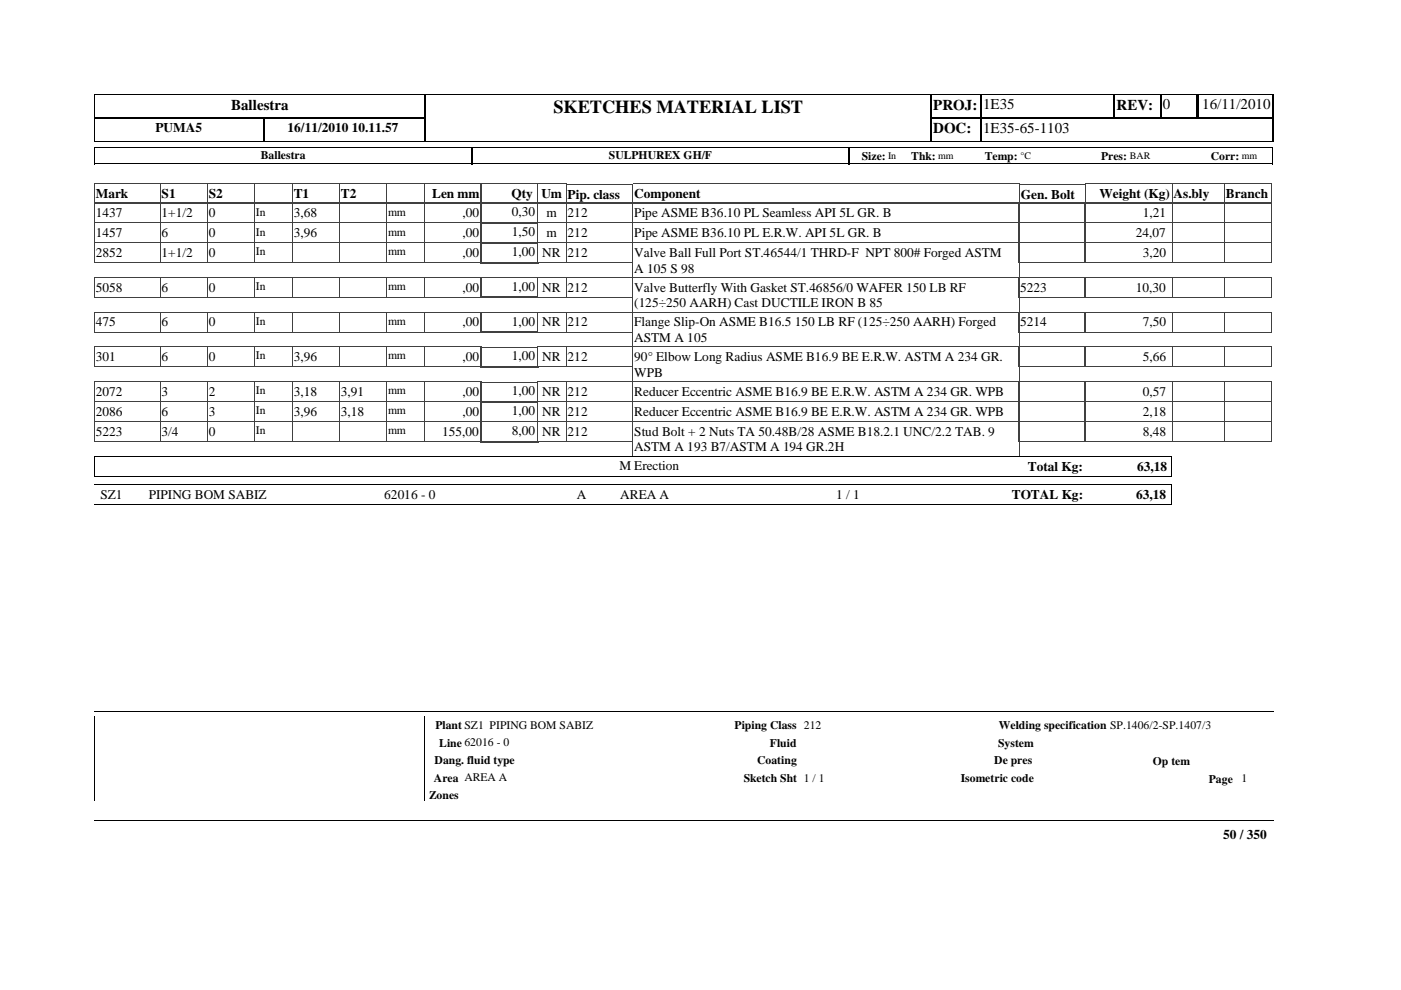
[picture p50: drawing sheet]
<svg xmlns="http://www.w3.org/2000/svg" width="297mm" height="210mm" viewBox="0 0 297 210" stroke-linecap="round" stroke-linejoin="round" font-family="sans-serif">
<defs><g id="words">
<text font-size="3.9" x="117.3" y="23.9">SKETCHES MATERIAL LIST</text>
<g font-size="3.2">
<text x="49" y="23.2">Ballestra</text>
<text x="197.9" y="23.2">PROJ:</text>
<text x="208.4" y="23.2">1E35</text>
<text x="236.7" y="23.2">REV:</text>
<text x="246.5" y="23.2">0</text>
<text x="254.9" y="23.2">16/11/2010</text>
<text x="197.9" y="28.3">DOC:</text>
<text x="208.4" y="28.2">1E35-65-1103</text>
</g>
<g font-size="2.8">
<text x="33" y="27.9">PUMA5</text>
<text x="61" y="27.9">16/11/2010 10.11.57</text>
<text x="20.3" y="42.1">Mark</text>
<text x="20.3" y="46">1437</text>
<text x="34.3" y="46">1+1/2</text>
<text x="34.3" y="42.1">S1</text>
<text x="44.3" y="42.1">S2</text>
<text x="44.3" y="46">0</text>
<text x="62.3" y="42.1">T1</text>
<text x="62.3" y="46">3,68</text>
<text x="72.3" y="42.1">T2</text>
<text x="91.6" y="42.1">Len mm</text>
<text x="98.1" y="46">,00</text>
<text x="108.5" y="42.1">Qty</text>
<text x="108.5" y="45.8">0,30</text>
<text x="114.8" y="42.1">Um</text>
<text x="115.8" y="46">m</text>
<text x="120.4" y="42.1">Pip. class</text>
<text x="120.4" y="46">212</text>
<text x="134.5" y="42.1">Component</text>
<text x="134.5" y="46">Pipe ASME B36.10 PL Seamless API 5L GR. B</text>
<text x="216.5" y="42.1">Gen. Bolt</text>
<text x="233.1" y="42.1">Weight (Kg)</text>
<text x="242.3" y="46">1,21</text>
<text x="248.8" y="42.1">As.bly</text>
<text x="259.9" y="42.1">Branch</text>
<text x="20.3" y="50.3">1457</text>
<text x="34.3" y="50.3">6</text>
<text x="44.3" y="50.3">0</text>
<text x="62.3" y="50.3">3,96</text>
<text x="98.1" y="50.3">,00</text>
<text x="108.5" y="50.1">1,50</text>
<text x="115.8" y="50.3">m</text>
<text x="120.4" y="50.3">212</text>
<text x="134.5" y="50.3">Pipe ASME B36.10 PL E.R.W. API 5L GR. B</text>
<text x="240.8" y="50.3">24,07</text>
<text x="20.3" y="54.5">2852</text>
<text x="34.3" y="54.5">1+1/2</text>
<text x="44.3" y="54.5">0</text>
<text x="98.1" y="54.5">,00</text>
<text x="108.5" y="54.3">1,00</text>
<text x="115" y="54.5">NR</text>
<text x="120.4" y="54.5">212</text>
<text x="134.5" y="54.5">Valve Ball Full Port ST.46544/1 THRD-F NPT 800# Forged ASTM</text>
<text x="134.5" y="57.8">A 105 S 98</text>
<text x="242.3" y="54.5">3,20</text>
<text x="20.3" y="61.8">5058</text>
<text x="34.3" y="61.8">6</text>
<text x="44.3" y="61.8">0</text>
<text x="98.1" y="61.8">,00</text>
<text x="108.5" y="61.7">1,00</text>
<text x="115" y="61.8">NR</text>
<text x="120.4" y="61.8">212</text>
<text x="134.5" y="61.8">Valve Butterfly With Gasket ST.46856/0 WAFER 150 LB RF</text>
<text x="134.5" y="65.2">(125÷250 AARH) Cast DUCTILE IRON B 85</text>
<text x="216.3" y="61.8">5223</text>
<text x="240.8" y="61.8">10,30</text>
<text x="20.3" y="69.2">475</text>
<text x="34.3" y="69.2">6</text>
<text x="44.3" y="69.2">0</text>
<text x="98.1" y="69.2">,00</text>
<text x="108.5" y="69">1,00</text>
<text x="115" y="69.2">NR</text>
<text x="120.4" y="69.2">212</text>
<text x="134.5" y="69.2">Flange Slip-On ASME B16.5 150 LB RF (125÷250 AARH) Forged</text>
<text x="216.3" y="69.2">5214</text>
<text x="242.3" y="69.2">7,50</text>
<text x="20.3" y="76.6">301</text>
<text x="34.3" y="76.6">6</text>
<text x="44.3" y="76.6">0</text>
<text x="62.3" y="76.6">3,96</text>
<text x="98.1" y="76.6">,00</text>
<text x="108.5" y="76.4">1,00</text>
<text x="115" y="76.6">NR</text>
<text x="120.4" y="76.6">212</text>
<text x="134.5" y="72.5">ASTM A 105</text>
<text x="134.5" y="76.6">90° Elbow Long Radius ASME B16.9 BE E.R.W. ASTM A 234 GR.</text>
<text x="242.3" y="76.6">5,66</text>
<text x="20.3" y="83.9">2072</text>
<text x="34.3" y="83.9">3</text>
<text x="44.3" y="83.9">2</text>
<text x="62.3" y="83.9">3,18</text>
<text x="72.3" y="83.9">3,91</text>
<text x="98.1" y="83.9">,00</text>
<text x="108.5" y="83.7">1,00</text>
<text x="115" y="83.9">NR</text>
<text x="120.4" y="83.9">212</text>
<text x="134.5" y="79.9">WPB</text>
<text x="134.5" y="83.9">Reducer Eccentric ASME B16.9 BE E.R.W. ASTM A 234 GR. WPB</text>
<text x="242.3" y="83.9">0,57</text>
<text x="20.3" y="88.2">2086</text>
<text x="34.3" y="88.2">6</text>
<text x="44.3" y="88.2">3</text>
<text x="62.3" y="88.2">3,96</text>
<text x="72.3" y="88.2">3,18</text>
<text x="98.1" y="88.2">,00</text>
<text x="108.5" y="88">1,00</text>
<text x="115" y="88.2">NR</text>
<text x="120.4" y="88.2">212</text>
<text x="134.5" y="88.2">Reducer Eccentric ASME B16.9 BE E.R.W. ASTM A 234 GR. WPB</text>
<text x="242.3" y="88.2">2,18</text>
<text x="20.3" y="92.4">5223</text>
<text x="34.3" y="92.4">3/4</text>
<text x="44.3" y="92.4">0</text>
<text x="93.7" y="92.4">155,00</text>
<text x="108.5" y="92.2">8,00</text>
<text x="115" y="92.4">NR</text>
<text x="120.4" y="92.4">212</text>
<text x="134.5" y="92.4">Stud Bolt + 2 Nuts TA 50.48B/28 ASME B18.2.1 UNC/2.2 TAB. 9</text>
<text x="134.5" y="95.7">ASTM A 193 B7/ASTM A 194 GR.2H</text>
<text x="242.3" y="92.4">8,48</text>
<text x="131.3" y="99.7">M Erection</text>
<text x="217.9" y="99.8">Total Kg:</text>
<text x="241.1" y="99.8">63,18</text>
<text x="21.3" y="105.7">SZ1</text>
<text x="31.6" y="105.7">PIPING BOM SABIZ</text>
<text x="81.5" y="105.7">62016 - 0</text>
<text x="122.3" y="105.7">A</text>
<text x="131.5" y="105.7">AREA A</text>
<text x="177.3" y="105.7">1 / 1</text>
<text x="214.5" y="105.8">TOTAL Kg:</text>
<text x="240.9" y="105.8">63,18</text>
<text x="259.4" y="177.9">50 / 350</text>
</g>
<g font-size="2.5">
<text x="55.3" y="33.7">Ballestra</text>
<text x="129.1" y="33.7">SULPHUREX GH/F</text>
<text x="182.7" y="33.8">Size:</text>
<text x="193.2" y="33.8">Thk:</text>
<text x="208.8" y="33.8">Temp:</text>
<text x="233.5" y="33.8">Pres:</text>
<text x="256.7" y="33.8">Corr:</text>
<text x="54.3" y="45.7">In</text>
<text x="82.3" y="45.7">mm</text>
<text x="54.3" y="49.9">In</text>
<text x="82.3" y="49.9">mm</text>
<text x="54.3" y="54.2">In</text>
<text x="82.3" y="54.2">mm</text>
<text x="54.3" y="61.5">In</text>
<text x="82.3" y="61.5">mm</text>
<text x="54.3" y="68.9">In</text>
<text x="82.3" y="68.9">mm</text>
<text x="54.3" y="76.2">In</text>
<text x="82.3" y="76.2">mm</text>
<text x="54.3" y="83.6">In</text>
<text x="82.3" y="83.6">mm</text>
<text x="54.3" y="87.8">In</text>
<text x="82.3" y="87.8">mm</text>
<text x="54.3" y="92.1">In</text>
<text x="82.3" y="92.1">mm</text>
<text x="92.3" y="154.6">Plant SZ1 PIPING BOM SABIZ</text>
<text x="155.7" y="154.6">Piping Class 212</text>
<text x="211.8" y="154.6">Welding specification SP.1406/2-SP.1407/3</text>
<text x="93.1" y="158.3">Line 62016 - 0</text>
<text x="163.2" y="158.3">Fluid</text>
<text x="211.6" y="158.3">System</text>
<text x="92" y="165.7">Area AREA A</text>
<text x="92.2" y="162">Dang. fluid type</text>
<text x="157.7" y="165.7">Sketch Sht 1 / 1</text>
<text x="160.5" y="162">Coating</text>
<text x="203.7" y="165.7">Isometric code</text>
<text x="210.8" y="162">De pres</text>
<text x="244.5" y="162.2">Op tem</text>
<text x="256.3" y="165.9">Page</text>
<text x="263.2" y="165.9">1</text>
<text x="91" y="169.4">Zones</text>
</g>
<g font-size="2.1">
<text x="188.3" y="33.7">In</text>
<text x="198.9" y="33.7">mm</text>
<text x="216.4" y="33.7">°C</text>
<text x="239.6" y="33.7">BAR</text>
<text x="263.3" y="33.7">mm</text>
</g>
</g></defs>
<g fill="none" stroke="#404040" stroke-width=".21">
<path d="M20 39h70M20 39v4M34 39v4M43.9 39v4M54 39v4M62 39v4M72 39v4M82 39v4M90 39v4M101.9 39h12.2v4h-12.2zM134.2 39h81.9v4h-81.9M134.2 39v4h-14.2v-3.9h14.2"/>
<path d="M248.5 39h21.2v4h-21.2zM259.6 39v4M20 43h70"/>
</g>
<path d="M113.9 39h6.1v4h-6.1z" fill="#fff"/>
<path d="M90 39h12v4h-12zM113.9 39h6.2l-.1 4h-6.1zM216.2 39.1h13.9v3.9h-13.9zM248.5 39v4M248.5 39h-18.5v4h18.5" fill="none" stroke="#404040" stroke-width=".21"/>
<path d="M20 31.2h249.9M20 34.7h249.9M20 30h70.3M20 20.1h70.3M20.1 20v10.1M20.1 31.1v3.7M197.2 30h72.9M197.2 20.1h72.9M269.9 31.1v3.7" fill="none" stroke="#000" stroke-width=".21"/>
<path d="M20 25h70.3M55.9 24.9v5.2M90.1 20v5.2M100 31.1v3.7M180 31.1v3.7M197.2 25h72.9M197.4 20v10.1M208 20v10.1M246 20v5.2M254 20v5.2" fill="none" stroke="#000" stroke-width=".36"/>
<path d="M20 25.1h70.3M90.1 24.9v5.2M236.3 20v5.2M253.8 20v5.2" fill="none" stroke="#000" stroke-width=".34"/>
<path d="M269.9 20v10.1" fill="none" stroke="#000" stroke-width=".25"/>
<path d="M90.3 20.2h107v9.7h-107z" fill="#fff"/>
<path d="M89.9 20.1h107.8M89.9 30h107.8" fill="none" stroke="#000" stroke-width=".21"/>
<path d="M197.5 20v10.1" fill="none" stroke="#000" stroke-width=".36"/>
<path d="M90.1 20v10.1" fill="none" stroke="#000" stroke-width=".34"/>
<g fill="none" stroke="#404040" stroke-width=".21">
<path d="M20 43h82v4.3h-82M20 43v4.3M34 43v4.3M43.9 43v4.3M54 43v4.3M62 43v4.3M72 43v4.3M82 43v4.3M90 43v4.3M101.8 43.1h12.5M101.8 47.2h12.5M120 43h96.1v4.3h-96.1z"/>
<path d="M134.2 43v4.3M230 43h39.7v4.3h-39.7zM248.5 43v4.3M259.6 43v4.3"/>
</g>
<path d="M102 43v4.3M114.1 43v4.3" fill="none" stroke="#404040" stroke-width=".36"/>
<path d="M113.9 43.1h6.1v4.2h-6.1z" fill="#fff"/>
<g fill="none" stroke="#404040" stroke-width=".21">
<path d="M20 47.3h82v4.2h-82M20 47.3v4.2M34 47.3v4.2M43.9 47.3v4.2M54 47.3v4.2M62 47.3v4.2M72 47.3v4.2M82 47.3v4.2M90 47.3v4.2M101.8 47.3h12.5M101.8 51.4h12.5M134.2 47.3v4.2"/>
<path d="M216.1 47.3v4.2h-96.1l.1-8.5h-6.2v4.3h116.1l-.1-4.3h-13.9v4.3M230 47.3h39.7v4.2h-39.7zM248.5 47.3v4.2M259.6 47.3v4.2"/>
</g>
<path d="M102 47.3v4.2M114.1 47.3v4.2" fill="none" stroke="#404040" stroke-width=".36"/>
<path d="M113.9 47.3h6.1v4.2h-6.1z" fill="#fff"/>
<g fill="none" stroke="#404040" stroke-width=".21">
<path d="M20 51.5h82v4.3l-82-.1M20 51.5v4.3M34 51.5v4.3M43.9 51.5v4.3M54 51.5v4.3M62 51.5v4.3M72 51.5v4.3M82 51.5v4.3M90 51.5v4.3M101.8 51.6h12.5M134.2 51.5v7.3M216 51.5v-4.2h13.9l.1 4.2h-116.1v-4.2h6.2l-.1 8.5 14.2-.1"/>
<path d="M216.1 51.5v7.3M230 51.5h39.7v4.3l-39.7-.1zM248.5 51.5v4.3M259.6 51.5v4.3"/>
</g>
<path d="M102 51.5v4.4M114.1 51.5v4.4" fill="none" stroke="#404040" stroke-width=".36"/>
<path d="M101.8 55.7h12.5" fill="none" stroke="#404040" stroke-width=".34"/>
<path d="M113.9 51.5h6.1v4.2h-6.1z" fill="#fff"/>
<g fill="none" stroke="#404040" stroke-width=".21">
<path d="M20 58.9h82v4.2h-82M20 58.8v4.3M34 58.8v4.3M43.9 58.8v4.3M54 58.8v4.3M62 58.8v4.3M72 58.8v4.3M82 58.8v4.3M90 58.8v4.3M101.8 58.9h12.5M113.9 51.5h6.2l-.1 4.3-6.1-.1zM134.2 58.8v7.4"/>
<path d="M216 51.5h14l-.1 4.3-13.9-.1zM230 58.9h39.7v4.2h-39.7zM248.5 58.8v4.3M259.6 58.8v4.3M134.2 63.1h-14.2v-4.3l96.1 .1v7.3h-81.9"/>
</g>
<path d="M102 58.8v4.4M114.1 58.8v4.4" fill="none" stroke="#404040" stroke-width=".36"/>
<path d="M101.8 63.1h12.5" fill="none" stroke="#404040" stroke-width=".34"/>
<path d="M113.9 58.9h6.1v4.2h-6.1z" fill="#fff"/>
<g fill="none" stroke="#404040" stroke-width=".21">
<path d="M113.9 58.9h6.2l-.1 4.2h-6.1zM216 58.9h14l-.1 4.2h-13.9zM20 66.2h82v4.3h-82M20 66.2v4.3M34 66.2v4.3M43.9 66.2v4.3M54 66.2v4.3M62 66.2v4.3M72 66.2v4.3M82 66.2v4.3M90 66.2v4.3M101.8 66.3h12.5"/>
<path d="M134.2 66.2v7.4M134.2 70.5h-14.2v-4.3h96.1v7.4M230 66.2h39.7v4.3h-39.7zM248.5 66.2v4.3M259.6 66.2v4.3"/>
</g>
<path d="M102 66.2v4.4M114.1 66.2v4.4" fill="none" stroke="#404040" stroke-width=".36"/>
<path d="M101.8 70.4h12.5" fill="none" stroke="#404040" stroke-width=".34"/>
<path d="M113.9 66.2h6.1v4.2h-6.1z" fill="#fff"/>
<g fill="none" stroke="#404040" stroke-width=".21">
<path d="M20 73.6h82v4.2h-82M20 73.6v4.2M34 73.6v4.2M43.9 73.6v4.2M54 73.6v4.2M62 73.6v4.2M72 73.6v4.2M82 73.6v4.2M90 73.6v4.2M101.8 73.6h12.5M113.9 66.2h6.2l-.1 4.3h-6.1zM134.2 73.6v7.3"/>
<path d="M134.2 77.8h-14.2v-4.2h96.1v7.3M216 66.2h14l-.1 4.3h-13.9zM230 73.6h39.7v4.2h-39.7zM248.5 73.6v4.2M259.6 73.6v4.2M134.2 80.9h81.9"/>
</g>
<path d="M102 73.6v4.4M114.1 73.6v4.4" fill="none" stroke="#404040" stroke-width=".36"/>
<path d="M101.8 77.8h12.5" fill="none" stroke="#404040" stroke-width=".34"/>
<path d="M113.9 73.6h6.1v4.2h-6.1z" fill="#fff"/>
<g fill="none" stroke="#404040" stroke-width=".21">
<path d="M113.9 73.6h6.2l-.1 4.2h-6.1zM216 73.6h14l-.1 4.2h-13.9zM20 80.9h82v4.3h-82M20 80.9v4.3M34 80.9v4.3M43.9 80.9v4.3M54 80.9v4.3M62 80.9v4.3M72 80.9v4.3M82 80.9v4.3M90 80.9v4.3M101.8 81h12.5"/>
<path d="M101.8 85.1h12.5M120 80.9h96.1v4.3h-96.1zM134.2 80.9v4.3M230 80.9h39.7v4.3h-39.7zM248.5 80.9v4.3M259.6 80.9v4.3"/>
</g>
<path d="M102 80.9v4.3M114.1 80.9v4.3" fill="none" stroke="#404040" stroke-width=".36"/>
<path d="M113.9 80.9h6.1v4.3h-6.1z" fill="#fff"/>
<g fill="none" stroke="#404040" stroke-width=".21">
<path d="M20 85.2h82v4.2h-82M20 85.2v4.2M34 85.2v4.2M43.9 85.2v4.2M54 85.2v4.2M62 85.2v4.2M72 85.2v4.2M82 85.2v4.2M90 85.2v4.2M101.8 85.2h12.5M101.8 89.3h12.5M134.2 85.2v4.2"/>
<path d="M216.1 85.2v4.2h-96.1l.1-8.5h-6.2v4.3h116.1l-.1-4.3h-13.9v4.3M230 85.2h39.7v4.2h-39.7zM248.5 85.2v4.2M259.6 85.2v4.2"/>
</g>
<path d="M102 85.2v4.2M114.1 85.2v4.2" fill="none" stroke="#404040" stroke-width=".36"/>
<path d="M113.9 85.2h6.1v4.2h-6.1z" fill="#fff"/>
<g fill="none" stroke="#404040" stroke-width=".21">
<path d="M20 89.4h82M20 93.6h82M20 89.4v4.2M34 89.4v4.2M43.9 89.4v4.2M54 89.4v4.2M62 89.4v4.2M72 89.4v4.2M82 89.4v4.2M90 89.4v4.2M101.8 89.5h12.5M102 89.4v4.2"/>
<path d="M120 93.6h14.2M134.2 89.4v7.3M216 89.4v-4.2h13.9l.1 4.2h-116.1v-4.2h6.2l-.1 8.4M216.1 89.4v7.3M230 89.4h39.7M230 93.6h39.7M230 89.4v4.2M248.5 89.4v4.2M259.6 89.4v4.2M269.7 89.4v4.2"/>
</g>
<path d="M102 89.4v4.4M114.1 89.4v4.4" fill="none" stroke="#404040" stroke-width=".36"/>
<path d="M101.8 93.6h12.5" fill="none" stroke="#404040" stroke-width=".34"/>
<path d="M113.9 89.4h6.1v4.2h-6.1z" fill="#fff"/>
<path d="M113.9 89.4h6.2M113.9 93.6h6.2M113.9 89.4v4.2M120 89.4v4.2M216 89.4h14M216 93.6h14M216 89.4v4.2M229.9 89.4v4.2" fill="none" stroke="#404040" stroke-width=".21"/>
<path d="M20 96.7h228.3v4.3h-228.3M20 96.7v4.3" fill="none" stroke="#000" stroke-width=".21"/>
<path d="M189 102.7h23.8v4.3h-23.8z" fill="#fff"/>
<path d="M20 102.7h228.3v4.3h-228.3M20 150.9h250M20 173.9h250" fill="none" stroke="#000" stroke-width=".21"/>
<path d="M20 151.9h70v18h-70z" fill="#fff"/>
<path d="M20 151.9v18M90.1 151.9v18" fill="none" stroke="#000" stroke-width=".21"/>
<use href="#words"/>
</svg>
